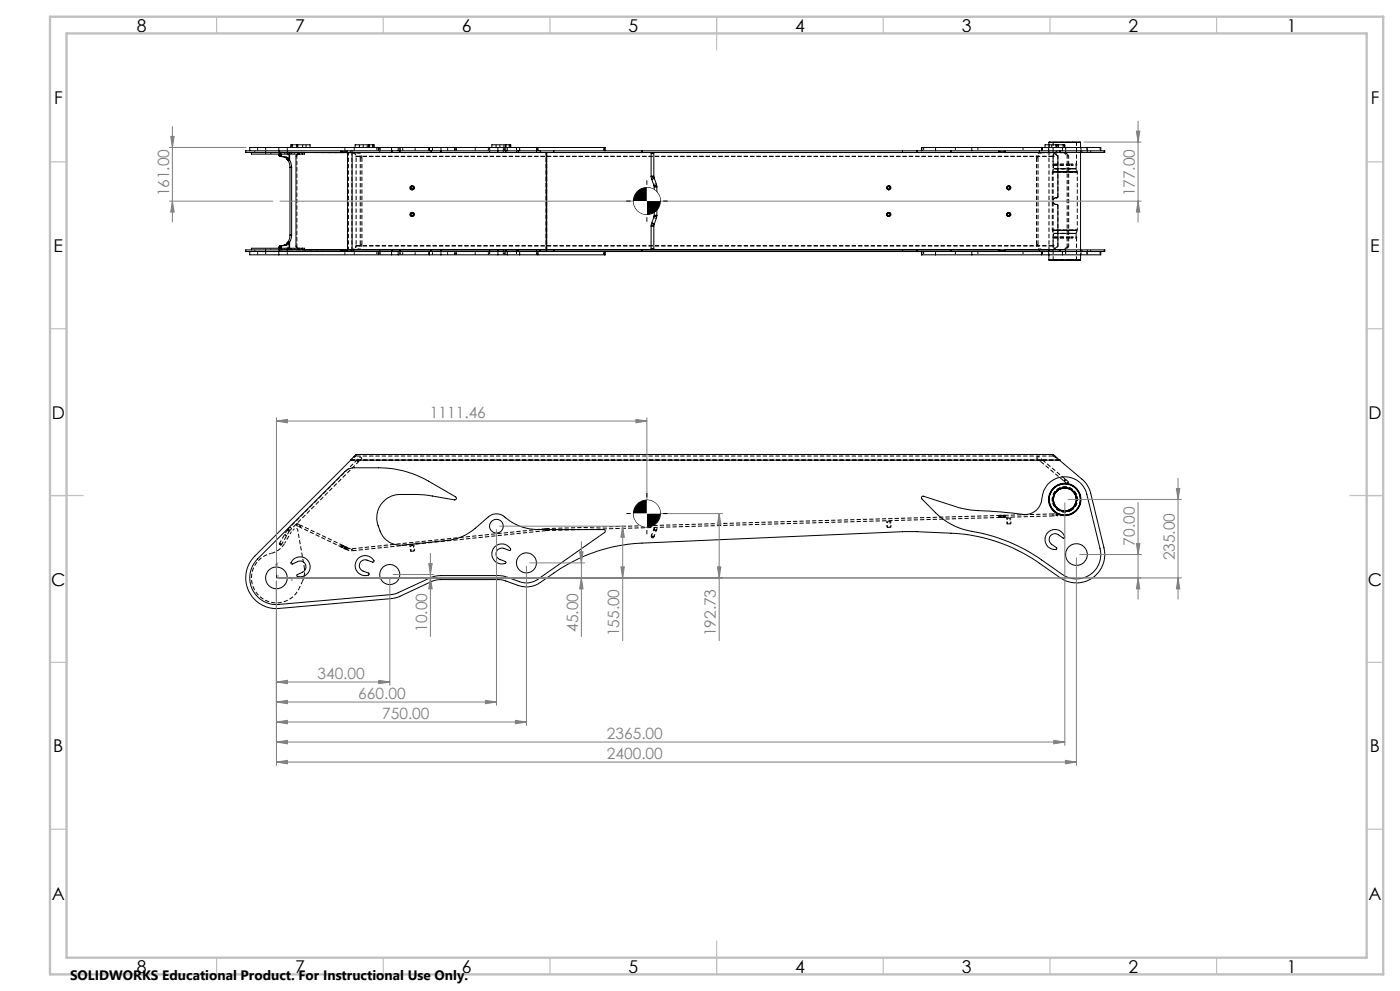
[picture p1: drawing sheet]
<svg xmlns="http://www.w3.org/2000/svg" width="420mm" height="297mm" viewBox="0 0 420 297" stroke-linecap="round" stroke-linejoin="round" font-family="sans-serif">
<defs><g id="words">
<g font-size="5.3">
<text x="41" y="9.5">8</text>
<text x="88.5" y="9.5">7</text>
<text x="138.5" y="9.5">6</text>
<text x="188.5" y="9.5">5</text>
<text x="238.5" y="9.5">4</text>
<text x="288.5" y="9.5">3</text>
<text x="338.5" y="9.5">2</text>
<text x="386" y="9.5">1</text>
<text x="16.2" y="31.2">F</text>
<text x="411.2" y="31.2">F</text>
<text x="16.1" y="75.5">E</text>
<text x="411.1" y="75.5">E</text>
<text x="15.5" y="125.5">D</text>
<text x="410.5" y="125.5">D</text>
<text x="15.4" y="175.5">C</text>
<text x="410.4" y="175.5">C</text>
<text x="16" y="225.5">B</text>
<text x="411" y="225.5">B</text>
<text x="15.5" y="269.7">A</text>
<text x="410.5" y="269.7">A</text>
<text x="41" y="291.5">8</text>
<text x="88.5" y="291.5">7</text>
<text x="138.5" y="291.5">6</text>
<text x="188.5" y="291.5">5</text>
<text x="238.5" y="291.5">4</text>
<text x="288.5" y="291.5">3</text>
<text x="338.5" y="291.5">2</text>
<text x="386" y="291.5">1</text>
</g>
<g font-size="4.7" fill="#808080">
<text x="50.7" y="58.9" transform="rotate(-90 50.7 58.9)">161.00</text>
<text x="340.4" y="58.9" transform="rotate(-90 340.4 58.9)">177.00</text>
<text x="129" y="125.2">1111.46</text>
<text x="340.4" y="163.5" transform="rotate(-90 340.4 163.5)">70.00</text>
<text x="352.4" y="168" transform="rotate(-90 352.4 168)">235.00</text>
<text x="128.1" y="189.4" transform="rotate(-90 128.1 189.4)">10.00</text>
<text x="173.4" y="189.4" transform="rotate(-90 173.4 189.4)">45.00</text>
<text x="185.8" y="190.7" transform="rotate(-90 185.8 190.7)">155.00</text>
<text x="214.8" y="190.7" transform="rotate(-90 214.8 190.7)">192.73</text>
<text x="95.2" y="203.4">340.00</text>
<text x="107.5" y="209.4">660.00</text>
<text x="114.6" y="215.4">750.00</text>
<text x="182.1" y="221.4">2365.00</text>
<text x="182.1" y="227.4">2400.00</text>
</g>
<text font-size="4.1" x="21" y="293.7">SOLIDWORKS Educational Product. For Instructional Use Only.</text>
<g font-size="1.1" fill="#00f">
<text x="82.9" y="172.9">o</text>
<text x="82.9" y="169.2">Y</text>
<text x="87.2" y="174.1">X</text>
</g>
</g></defs>
<g fill="none" stroke="#000" stroke-width=".3" stroke-dasharray="1.3 .6" stroke-dashoffset="-.1" stroke-linecap="butt">
<path d="M86.4 45.7l20.6 .1M86.9 45.7l20.6 .1M106.8 46.9h209.2M321.2 49.2h-5.3M321.2 42.7h-5.3M106.8 73.7h209.2M107 74.8l-20.6 .1M107.5 74.8l-20.6 .1M321.2 71.4h-5.3M321.2 77.8h-5.3M106.8 136.7h209.2M85.4 162.8a6.5 6.5 0 0 1-4.1 3.1"/>
<path d="M105.6 164.5l58.2-6.1M105.6 165.1l58.3-6.1"/>
</g>
<g fill="none" stroke="#000" stroke-width=".3" stroke-dasharray="1.3 .6" stroke-dashoffset=".7" stroke-linecap="butt">
<path d="M90 45.7h1.4M106.2 45.6l.6 1.3M123.7 55.9a.4 .4 0 0 0-.5 .4 .4 .4 0 0 0 .5 .4M266.7 55.9h-.1a.4 .4 0 0 0-.4 .4 .4 .4 0 0 0 .5 .4M302.6 55.9a.4 .4 0 0 0-.4 .4 .4 .4 0 0 0 .4 .4M316 46.9l.2-.8 .4-.5M91.4 74.8h-1.4M106.8 73.7l-.6 1.2M123.7 63.9a.4 .4 0 0 0-.5 .4 .4 .4 0 0 0 .5 .4M266.7 63.9h-.1a.4 .4 0 0 0-.4 .4 .4 .4 0 0 0 .5 .4M302.6 63.9a.4 .4 0 0 0-.4 .4 .4 .4 0 0 0 .4 .4M316.6 74.9l-.4-.5-.2-.7"/>
<path d="M107 137.9l1.1-1M108.6 137.4l-1.1 1M316.6 137.1l1.2 .8M87.3 159.5l-1.9 3.3M89.3 158.8a.6 .6 0 0 0-1-.3M299.9 154.4h1.4M301.3 155.1h-1.4M315.9 154h1.3M81.3 165.9a7.5 7.5 0 0 0-4.2 12 7.5 7.5 0 0 0 12.6-1.6M91.3 169.9l-2-11.1M102.7 163.4l1.2 .6M103.7 164.6l-1.3-.6"/>
<path d="M104.2 164.8l1.4 .3"/>
</g>
<path d="M317.3 46.7v12.3M317.3 61.6v12.2M90.7 174.4a7.5 7.5 0 0 0 .6-4.5" fill="none" stroke="#000" stroke-width=".3" stroke-dasharray="1.3 .6" stroke-dashoffset=".2" stroke-linecap="butt"/>
<g fill="none" stroke="#000" stroke-width=".3" stroke-dasharray="1.3 .6" stroke-dashoffset=".5" stroke-linecap="butt">
<path d="M77.3 45.2v-1M79.7 44.2v1M83.9 45.7h2.2M84.5 45.7h2.2M86.2 45.2v-1M103.5 45.2v-1M106.3 45.2v-1M113 44.2v1M113.5 45.2v-1M113.6 45.2v-1M113.9 44.2v1M114 45.2v-1"/>
<path d="M119.9 45.2v-1M120 45.2v-1M120.8 45.2v-1M124.5 45.2v-1M128.6 45.2v-1M129.7 45.2v-1M134.3 45.2v-1M136.4 45.2v-1M136.7 45.2v-1M136.9 45.2v-1M142.6 45.2v-1M146.5 45.2v-1"/>
<path d="M146.9 44.2v1M151 45.2v-1M151.3 45.2v-1M151.7 45.2v-1M154.9 44.2v1M160.9 45.2v-1M161.4 45.2v-1M181.1 45.2v-1M196.2 53.2l-.4-.1-.3 .4M197 55.3l-.5-.1-.3 .3M277.1 44.2v1M286.6 44.2v1"/>
<path d="M293.4 44.2v1M306.9 44.2v1M311 47.3a1.36 1.36 0 0 1 1.1-1.5M311.4 47.3a1.36 1.36 0 0 1 1.2-1.5M312.5 44.2v1M312.7 44.2v1M314.6 44.2v1M315.7 51.5v17.5M316 50.6l-.3 .9M316 49.6v.9M319.3 45.8l.7 .7M319.7 44.2v1"/>
<path d="M319.7 45.8l.8 .7M321.1 50.5h-5.1h6.8h-1.7M321.1 50.6h-5.1h6.9h-1.8M322.8 50.5v-.9M323.2 51.5l-.3-.9M324.3 45.2v-1M326.1 44.2v1M326.2 45.2v-1M330 44.2v1M77.3 76.4v-1M79.7 75.4v1M86.1 74.9h-2.2"/>
<path d="M86.2 76.4v-1M86.7 74.9h-2.2M103.5 76.4v-1M106.3 76.4v-1M113 75.4v1M113.5 76.4v-1M113.6 76.4v-1M113.9 75.4v1M114 76.4v-1M119.9 76.4v-1M120 76.4v-1M120.8 76.4v-1"/>
<path d="M124.5 76.4v-1M128.6 76.4v-1M129.7 76.4v-1M134.3 76.4v-1M136.4 76.4v-1M136.7 76.4v-1M136.9 76.4v-1M142.6 76.4v-1M146.5 76.4v-1M146.9 75.4v1M151 76.4v-1M151.3 76.4v-1"/>
<path d="M151.7 76.4v-1M154.9 75.4v1M160.9 76.4v-1M161.4 76.4v-1M181.1 76.4v-1M196.2 67.3l-.4 .1-.3-.4M197 65.3l-.5 .1-.3-.4M277.1 75.4v1M286.6 75.4v1M293.4 75.4v1M306.9 75.4v1M312.1 74.8a1.36 1.36 0 0 1-1.1-1.5"/>
<path d="M312.5 75.4v1M312.6 74.8a1.36 1.36 0 0 1-1.2-1.5M312.7 75.4v1M314.6 75.4v1M315.7 69l.3 .9M316 70v1M319.7 75.4v1M320 74.1l-.7 .6M320.5 74.1l-.8 .6M321.1 70h-5.1h6.8h-1.7M321.1 69.9h-5.1h6.9h-1.8M322.8 71v-1"/>
<path d="M322.9 69.9l.3-.9M323.2 69v-17.5M324.3 76.4v-1M326.1 75.4v1M326.2 76.4v-1M330 75.4v1M88.9 157.5l.9 .4M89.2 156.9l.9 .5M90 158l12.3 5.9M90.2 157.4l12.3 5.9M196.5 158.9a.29 .29 0 0 0 .3-.3 .29 .29 0 0 0-.4-.2 .29 .29 0 0 0 0 .5h.1M319.3 144.3l.7 .6"/>
<path d="M319.7 143.7l.8 .7M89.7 176.3l1-1.9M104.5 164.3l1.1 .2M195.7 160.8a.29 .29 0 0 0 .4-.3 .29 .29 0 0 0-.4-.2 .29 .29 0 0 0-.1 .5h.1"/>
</g>
<g fill="none" stroke="#000" stroke-width=".3" stroke-dasharray="1.3 .6" stroke-linecap="butt">
<path d="M76.4 45.7v-.5M79.7 45.7v.5M79.7 45.2v.5M81.3 45.7v.5M83.7 46l.2-.3M83.7 46.2v-.2M83.9 45.7h.6M84.3 46h-.6M84.3 46.2v-.2M84.5 45.7l-.2 .3M85.4 45.7v.5M86.1 45.7h.3"/>
<path d="M86.2 46.2v-.5M86.2 45.7v-.5M86.7 45.7h.2M86.7 46.2v-.5M86.9 46.2v-.5M87.3 45.7v.5M87.5 45.7v.5M88.3 45.7v.5M89.1 46.7l.1-.2M89.1 46.7h-.3M89.2 46.5h-.3M89.3 45.7v.5"/>
<path d="M89.8 45.7h.2M90.1 45.7h-.3M90.1 45.7h.1M91.3 45.7v.5M102.2 45.2v.5M102.3 45.7v-.5M102.3 45.7h.2M102.4 45.7v-.1M102.4 45.6l.2-.1M102.4 45.6h.3M102.4 45.7v-.5M102.5 45.7l.2-.1"/>
<path d="M102.6 45.5h.1M102.6 45.5h.2M102.7 45.6l.1-.1M102.7 45.7v-.5M102.7 45.5h.6M102.8 45.5h.2M103.3 45.5h.1M103.3 45.5h.3M103.4 45.5l.2 .1M103.4 45.5h.3M103.6 45.5h.1M103.6 45.6v.1"/>
<path d="M103.6 45.6h.3M103.7 45.7v-.5M103.7 45.5l.2 .1M103.9 45.6v.1M103.9 45.7v-.5M104.1 45.7v-.5M105.2 45.7v-.5M106.2 46v-.4M106.8 46.9v.2M107.5 45.8h-.5M108.1 47.3h.5M108.1 47.3v26"/>
<path d="M108.6 47.3v26M113.9 45.2v.5M119.9 45.7v-.5M123.6 56.7h.2M123.8 55.9h-.2M146.9 45.2v.5M151 45.7v-.5M154.9 45.2v.5M160.9 45.7v-.5M266.6 56.7h.1M266.7 55.9h-.1M299.6 45.2v.5"/>
<path d="M299.6 45.7v-.5M299.9 45.7v-.5M299.9 45.7v-.1M299.9 45.6l.2-.1M299.9 45.6l.3-.1M300.1 45.5h.2M300.2 45.5h.1M300.2 45.5h-.1M300.9 45.5h.2M301.1 45.5l.2 .1M301.3 45.6l.1 .1M301.3 45.7v-.5"/>
<path d="M301.3 45.6v.1M301.5 45.7h-.1M301.6 45.7v-.5M302.6 56.7h.1M302.7 55.9h-.1M311.4 47.3h-.4M312.1 45.8h7.1M314.6 45.2v.5M315.8 49.4v.2M315.9 42.6v.1M315.9 47.2l.1-.3M315.9 49.2l-.1 .2"/>
<path d="M316 50.5v.1M316.6 46v-.4M316.8 59.3h.1M316.8 59.3a1 1 0 0 0-1 1 1 1 0 0 0 1 1M317.3 59h.1M317.3 59l-.3 .3M317.3 46.7h.1M317.8 45.2v.5M319.2 45.8h.1M319.6 45.8h-.4M319.6 45.8h.1M319.7 45.2v.5"/>
<path d="M319.7 45.8h-.4M320 46.5l.1 .2M320.5 46.5h-.5M320.5 46.5l.1 .2M320.6 46.7h-.5M322.9 50.6l-.1-.1M322.9 42.7l.1-.1M323 49.6v-.2M323 49.4l-.1-.2M324.3 45.7v-.5M324.6 45.7v-.5M326.2 45.7v-.5"/>
<path d="M327.2 45.7v-.5M331.2 45.7v-.5M76.4 74.9v.5M79.7 74.4v.5M79.7 74.9v.5M81.3 74.4v.5M83.7 74.6h.6M83.7 74.6v-.2M83.9 74.9l-.2-.3M84.3 74.6v-.2M84.3 74.6l.2 .3M84.5 74.9h-.6"/>
<path d="M85.4 74.4v.5M86.2 74.9v-.5M86.2 75.4v-.5M86.4 74.9h-.3M86.7 74.9v-.5M86.9 74.9h-.2M86.9 74.9v-.5M87.3 74.4v.5M87.5 74.4v.5M88.3 74.4v.5M89.1 73.8h-.3M89.2 74h-.3"/>
<path d="M89.2 74l-.1-.2M89.3 74.4v.5M90 74.8h-.2M90.1 74.8h-.3M90.2 74.8h-.1M91.3 74.4v.5M102.2 74.9v.5M102.3 74.9v.5M102.3 74.8h.2M102.4 74.9h.3M102.4 74.9v.5M102.6 75l-.2-.1"/>
<path d="M102.6 75h.2M102.7 74.9l-.2-.1M102.7 74.9v.5M102.7 75h-.1M102.8 75l-.1-.1M103 75h-.2M103.3 75h-.6M103.3 75h.3M103.4 75h-.1M103.4 75h.3M103.6 74.9l-.2 .1M103.6 74.9h.3"/>
<path d="M103.7 74.9v.5M103.7 75h-.1M103.9 74.9l-.2 .1M103.9 74.9v.5M104.1 74.9v.5M104.1 75.4v-.5M105.2 74.9v.5M106.2 74.6v.3M106.8 73.4v.3M107 74.8h.5M108.6 73.3h-.5M113.9 74.9v.5"/>
<path d="M119.9 75.4v-.5M123.6 64.7h.2M123.8 63.9h-.2M146.9 74.9v.5M151 75.4v-.5M154.9 74.9v.5M160.9 75.4v-.5M266.6 64.7h.1M266.7 63.9h-.1M299.6 74.9v.5M299.9 74.9v.5M300.1 75l-.2-.1"/>
<path d="M300.2 75l-.3-.1M300.2 75h-.1M300.3 75h-.2M300.3 75h-.1M301.1 75h-.2M301.3 74.9l-.2 .1M301.3 74.9v.5M301.4 74.8l-.1 .1M301.5 74.8h-.1M301.6 74.9v.5M301.6 75.4v-.5M302.6 64.7h.1"/>
<path d="M302.7 63.9h-.1M311 73.3v-26M311.4 73.3h-.4M311.4 73.3v-26M314.6 74.9v.5M315.8 71v.2M315.8 71.2l.1 .2M315.9 73.3v-26.1M315.9 77.8v.2M316 73.7l-.1-.4M316 69.9v.1M316.6 74.6v.3"/>
<path d="M316.8 61.3h.1M317 61.3l.3 .3M317.3 61.6h.1M317.3 73.8h.1M317.8 75.4v-.5M319.2 74.8h-7.1M319.3 74.7l-.1 .1M319.6 74.8h-.4M319.7 74.9v.5M319.7 74.7h-.4M319.7 74.7l-.1 .1M320.1 73.8l-.1 .3"/>
<path d="M320.5 74.1h-.5M320.6 73.8h-.5M320.6 73.8l-.1 .3M322.8 70l.1-.1M322.9 71.4l.1-.2M323 78l-.1-.2M323 71.2v-.2M324.3 75.4v-.5M324.6 74.9v.5M326.2 75.4v-.5M327.2 74.9v.5M331.2 74.9v.5"/>
<path d="M106.2 137.1v-.3M106.8 136.7v-.5M315.9 136.7v-.5M316 136.2v.5M316.6 137.1v-.3M86.1 158.9l.3-.4M86.7 159.2l.2-.2M87.5 159.3l-.2 .2M88.8 157.4l.1 .1M89.1 156.9l-.3 .5M89.1 156.9h.1M89.2 156.9l-.3 .6"/>
<path d="M89.8 157.9l.2 .1M90.1 157.4l-.3 .5M90.1 157.4h.1M90.2 157.4l-.2 .6M163.8 158.4l.1 .6M163.8 158.4h.2M163.9 159h.1M163.9 159l-.1-.6M164 158.4v.6M164 159v-.6M196.3 158.3l-.1 .2M197 158.8v-.2"/>
<path d="M266.6 156.3l-.4 .1M266.7 158l-.6 .1M267 156.3h-.4M267.3 158h-.6M299.6 154.8l.3-.4M299.8 154.5h.1M299.8 155.1v-.6M299.8 155.1h.1M299.9 155.1l-.3-.3M299.9 154.5h.2M299.9 155.1v-.6M299.9 155.1h.3"/>
<path d="M300.1 154.5h.2M300.2 155.1l-.1-.6M300.2 155.1h.1M300.3 155.1v-.6M300.9 154.5l.2-.1M300.9 155.1v-.6M300.9 155.1l.2-.1M301.1 154.4h.2M301.1 155v-.6M301.1 155h.2M301.3 154.4h.1M301.3 154.4l.3 .3"/>
<path d="M301.3 155v-.6M301.3 155h.2M301.5 155l-.1-.6M301.6 154.7v.1M301.6 154.8l-.3 .3M302.6 155.3h-.4M302.7 157h-.6M303 155.3h-.4M303.3 157h-.6M315.9 154v.6M316.8 154l.1 .6M317 154l.1 .6"/>
<path d="M317.4 154.1v.5M319.2 144.2l.1 .1M319.6 143.6l.1 .1M320.5 144.4h.1M320.6 144.4l-.4 .5M83.7 163.1l.2-.3M84.5 163.2l-.2 .2M102.3 163.6v-.1M102.3 163.9l.2-.6M102.3 163.9h.1M102.3 163.5l.4-.1M102.4 163.9l.3-.5"/>
<path d="M102.4 163.9l.2 .1M102.4 164l-.1-.4M102.5 163.3l.2 .1M102.6 164l.2-.5M102.6 164l.1 .1M102.7 163.4l.1 .1M102.7 164.1l.3-.6M102.8 163.5h.2M103.3 164.4l.3-.6M103.3 164.4h.1M103.4 164.4l.3-.5M103.4 164.4l.2 .1"/>
<path d="M103.6 163.8l.1 .1M103.6 164.5l.3-.5M103.6 164.5l.2 .1M103.7 163.9l.2 .1M103.8 164.6l.2-.6M103.8 164.6l.4 .2M103.9 164h.1M103.9 164l.2 .4M104 164l.5 .3M104.1 164.4l-.4 .2M104.2 164.8l.3-.5M104.5 164.3l-.3 .5"/>
<path d="M105.6 164.5v.6M105.6 165.1v-.6M123.6 163.5h-.4M123.8 165.2h-.6M124 163.5h-.4M124.4 165.1l-.6 .1M195.5 160.4l-.1 .2M196.1 160.9l.1-.2"/>
</g>
<g fill="none" stroke="#000" stroke-width=".3" stroke-dasharray="1.3 .6" stroke-dashoffset=".6" stroke-linecap="butt">
<path d="M86.1 47.7v-2M89.2 46.5l.9-.8M105.2 45.2l1 .4M106.2 46l.6 .9M107 45.8a1.34 1.34 0 0 1 1.1 1.5M108.6 47.3v-.3a1.28 1.28 0 0 0-1.1-1.2M314.7 42.7h9.5M316 46.9l.6-.9M316.6 46l1.2-.3M316.6 45.6l1.2-.4M86.1 74.9v-2.1M90.1 74.8l-.9-.8"/>
<path d="M106.2 74.9l-1 .5M106.8 73.7l-.6 .9M107.5 74.8a1.34 1.34 0 0 0 1.1-1.5M108.1 73.3v.2a1.28 1.28 0 0 1-1.1 1.3M314.7 77.9h9.5M316.6 74.6l-.6-.9M317.8 74.9l-1.2-.3M317.8 75.4l-1.2-.5M105.2 137.9l1-.8M88.3 158.5l-.8 .8M196.2 158.5l-.7 1.9M266 156.1l.1 2"/>
<path d="M267.3 158l-.1-2M302 155l.1 2M303.3 157l-.1-2M123 163.3l.2 1.9M124.4 165.1l-.2-2M196.2 160.7l.8-1.9"/>
</g>
<path d="M106.8 46.9h.1M316 46.9h.1M106.8 73.7h.1M316 73.7h.1M105.2 137.9h.1M317.8 137.9h.1" fill="none" stroke="#000" stroke-width=".3" stroke-dasharray="1.3 .6"/>
<path d="M105.2 137.9h212.6M301.4 154.4l14.4-.4M301.5 155l14.4-.4" fill="none" stroke="#000" stroke-width=".3" stroke-dasharray="1.3 .6" stroke-dashoffset=".1" stroke-linecap="butt"/>
<g fill="none" stroke="#000" stroke-width=".3" stroke-dasharray="1.3 .6" stroke-dashoffset=".4" stroke-linecap="butt">
<path d="M86.4 48v-2.3M87.3 43.4v.8M89.2 43.4v.8M89.3 43.4v.8M90.8 43.4v.8M91.8 44.2v-.8M105.5 45.7l.7 .3M107.8 43.4v.8M109 43.4v.8M110.2 43.4v.8M110.6 43.4v.8M112.2 43.4v.8"/>
<path d="M148.8 43.4v.8M150 43.4v.8M151.2 43.4v.8M151.6 43.4v.8M153.2 43.4v.8M196.2 52.8h-.8M197.1 56h-.8M314.7 43.4v2.3M314.8 43.4v.8M315.5 43.4v.8M317 43.4v.8M319.4 43.4v.8"/>
<path d="M320.1 46.7v27.1M320.6 46.7v27.1M86.4 74.9v-2.4M89.1 73.8v-27.1M106.2 74.6l-.7 .2M196.2 67.7h-.8M197.1 64.6h-.8M106.2 137.1l.6-.4M316 136.7l.6 .4M86.4 158.5l20.6-20.6M86.9 159l20.6-20.6M321.1 152.6a3.4 3.4 0 0 1-5.1-2.8 3.4 3.4 0 0 1 4.9-3.2 3.4 3.4 0 0 1 .5 5.8l-.3 .2"/>
</g>
<g fill="none" stroke="#000" stroke-width=".3" stroke-dasharray="1.3 .6" stroke-dashoffset=".3" stroke-linecap="butt">
<path d="M89.3 46.2l.5-.4M104.5 45.7v29.1M105.6 45.7v29.1M163.8 45.7v29.1M164 45.7v29.1M300.3 45.5h.6M314.7 45.7v29.1M315.9 42.7v6.5M322.9 49.2v-6.5M89.8 74.8l-.5-.4M300.9 75h-.6M315.9 71.4v6.4"/>
<path d="M322.9 77.8v-6.4M107 137.9l.5 .5M107.5 138.4l-.5-.5M108.1 136.9l.5 .5M311.4 136.7l-.4 .6M312.6 137.7l-.5 .5M86.1 158.9l.6 .3M86.4 158.5l.5 .5M86.7 159.2l-.6-.3M86.9 159l-.5-.5M87 157.9l.5 .5M164 158.4l135.8-3.9"/>
<path d="M164 159l135.8-3.9M196.5 158.8a.4 .4 0 0 0 .6-.4 .4 .4 0 0 0-.6-.3 .4 .4 0 0 0-.1 .7h.1M300.3 154.5h.6M300.3 155.1h.6M319.6 143.6l-.4 .6M319.7 143.7l-.4 .6M320.5 144.4l-.5 .5M320.5 144.4l-.4 .5M321.3 152.9a3.7 3.7 0 0 1-5.6-3.1 3.7 3.7 0 0 1 5.4-3.5 3.7 3.7 0 0 1 .5 6.4l-.3 .2M321.3 152.9a3.8 3.8 0 0 1-5.6-3.1 3.8 3.8 0 0 1 5.4-3.5 3.8 3.8 0 0 1 .5 6.4l-.3 .2M321.8 153.7a4.6 4.6 0 0 1-7-3.9 4.6 4.6 0 0 1 6.7-4.3 4.6 4.6 0 0 1 .6 8l-.3 .2M83.9 162.9l.6 .3"/>
<path d="M83.9 162.8l.6 .4M83.9 162.8l2.2-3.9M84.3 163.4l-.6-.3M84.5 163.2l-.6-.3M84.5 163.2l2.2-4M84.5 163.2l-.6-.4M85.4 160.2l.6 .4M102.7 164.1l.6 .3M103 163.5l.6 .3M195.6 161.2a.4 .4 0 0 0 .6-.4 .4 .4 0 0 0-.6-.4 .4 .4 0 0 0-.1 .7l.1 .1"/>
</g>
<g fill="none" stroke="#000" stroke-width=".3" stroke-dasharray="1.3 .6" stroke-dashoffset=".8" stroke-linecap="butt">
<path d="M321.3 51.5h-5.6h7.5h-1.9M324.2 45.7v-1.5M314.7 74.9v1.5M321.3 69h-5.6h7.5h-1.9M324.2 76.4v-1.5M311 137.3l1.1 .9M311.4 136.7l1.2 1M266.2 156.4l.1 1.7M267.1 158l-.1-1.7M302.2 155.3l.1 1.7M303.1 157l-.1-1.7M315.9 154.6h1.5"/>
<path d="M321.2 152.8a3.6 3.6 0 0 1-5.4-3 3.6 3.6 0 0 1 5.2-3.4 3.6 3.6 0 0 1 .5 6.2l-.3 .2M123.2 163.5l.2 1.7M124.2 165.1l-.2-1.6"/>
</g>
<path d="M106.8 47.1v26.3M321.2 49.4h-5.4M321.2 49.6h-5.4M321.3 51.5h-5.6h7.5h-1.9M321.2 71.2h-5.4M321.2 71h-5.4M321.3 69h-5.6h7.5h-1.9M312.1 138.2l7.1 6M312.6 137.7l7 5.9" fill="none" stroke="#000" stroke-width=".3" stroke-dasharray="1.3 .6" stroke-dashoffset="-.2" stroke-linecap="butt"/>
<g fill="none" stroke="#000" stroke-width=".3">
<path d="M75.4 45.7v.5h14.3M83.6 44.2h-8.7v1M83.6 44.2h33.9M83.6 44.2v1M83.7 46.5l.1 .3M83.7 46.2v.3M83.7 46.5h.6M83.7 45.2h-10v.5h10M83.7 45.2v.5M83.7 45.7h33.9M83.7 45.2h33.9M83.8 46.8h.7"/>
<path d="M83.8 46.8l1.6 .3M84.3 46.5l.2 .3M84.3 46.2v.3M84.5 46.8l1.5 .3M85.4 47.1l.7 .7M85.4 47.1h.6M86 47.1l.7 .7M86.1 47.8l.3 .2M86.1 47.8h.6M86.4 48l.6 2.1M86.4 48h.5M86.7 47.8l.2 .2"/>
<path d="M86.7 46.2v1.6M86.9 48l.6 2.1M86.9 46.2v1.8M87 50.1h.5M87 50.1v20.3M87.5 50.1v20.3M87.7 43.4h-.4v.8M87.7 43.4h1.3M87.7 43.4v.8M89 43.4h.3M89 43.4v.8M89.3 43.4h3.7v.8"/>
<path d="M89.3 43.4v.8M89.3 46.2l-.5 .5v27.2l.5 .5M89.7 45.7v.5M89.7 46.2h1M90.7 45.7v.5M91.4 45.7v.5h-.7M102.3 45.7h-10.9M103.6 45.7h.6M103.9 45.7h.1M104.2 45.7h1.4M104.2 45.7v29.2M105.2 45.7h.3"/>
<path d="M105.6 45.7h58.3M105.6 45.7v29.2M110.6 43.4h-4.1v.8M110.6 43.4h.2M110.6 43.4v.8M110.8 43.4v.8M110.8 43.4h1M111.8 43.4h.4v.8M111.8 43.4v.8M117.5 44.2h2M117.5 44.2v1M117.6 45.7h2.4"/>
<path d="M117.6 45.2h2.4M117.6 45.2v.5M119.5 44.2h9.3M119.5 44.2v1M120 45.7h9.3M120 45.2h9.3M120 45.2v.5M123.6 55.9h.1a.4 .4 0 0 1 .3 .4 .4 .4 0 0 1-.4 .4M123.8 55.7a.63 .63 0 0 0-.9 .6 .63 .63 0 0 0 .9 .6M128.8 44.2h3.5M128.8 44.2v1M129.3 45.7h3"/>
<path d="M129.3 45.2h22.5M129.3 45.2v.5M132.3 44.2h17.1M132.3 44.2v1.5M132.3 45.7h17.1M149.4 44.2h2.8M149.4 45.7h2.4M149.4 44.2v1.5M151.6 43.4h-4v.8M151.6 43.4h.2M151.6 43.4v.8M151.8 45.2v.5"/>
<path d="M151.8 45.7h3.7M151.8 45.2h3.7M151.8 43.4v.8M151.8 43.4h1M152.2 44.2h3.7M152.2 44.2v1M152.8 43.4h.4v.8M152.8 43.4v.8M155.5 45.7h6.6M155.5 45.2h6.6M155.5 45.2v.5M155.9 44.2h5.5"/>
<path d="M155.9 44.2v1M161.4 44.2h20M161.4 44.2v1M162.1 45.7h4M162.1 45.2h4M162.1 45.2v.5M163.9 45.7h.1M163.9 45.7v29.2M164 45.7h135.8M164 45.7v29.2M166.1 45.7h26.5M166.1 45.2h26.5"/>
<path d="M166.1 45.2v.5M181.4 44.2h.2v1M181.4 44.2v1M192.6 45.7h78.2M192.6 45.2h78.2M192.6 45.2v.5M195.3 52.8l.1 .7M195.3 52.8v-6.8h.8v6.8M195.3 52.8h.8M195.4 53.5l.8 2.1M196.1 52.8l.1 .5M196.2 55.6l.1 .4"/>
<path d="M196.2 53.3l-.2 .3-.6-.1M196.2 53.3l.8 2M196.3 56h.8M196.3 56v8.6M197 55.3l.1 .7M197 55.3l-.3 .4-.5-.1M197.1 56v8.6M266.6 55.9a.41 .41 0 0 1 .4 .4 .41 .41 0 0 1-.4 .4M266.7 55.7a.6 .6 0 0 0-.7 .6 .6 .6 0 0 0 .7 .6M270.8 45.7h4.3M270.8 45.2h4.3M270.8 45.2v.5"/>
<path d="M275.1 45.7h10.2M275.1 45.2h10.2M275.1 45.2v.5M276.6 44.2l-.2 1M276.6 44.2v1M276.6 44.2h4.1M280.7 44.2h10.8M280.7 44.2v1M285.3 45.7h26.5M285.3 45.2h26.5M285.3 45.2v.5M291.5 44.2h21"/>
<path d="M291.5 44.2v1M299.8 45.7h.1M301.3 45.7h14.5l1.6 1-.1 12.5a1.25 1.25 0 0 0-1.3 1.7l1.4 .6v12.4l-1.6 1h-14.5M302.6 55.7a.6 .6 0 0 0-.6 .6 .6 .6 0 0 0 .6 .6M302.6 55.7h.1M302.6 56.9h.1M302.6 55.9h.1a.4 .4 0 0 1 .3 .4 .4 .4 0 0 1-.4 .4M311.8 45.7h6.3M311.8 45.2h6.3M311.8 45.2v.5M312.5 44.2v1M312.5 44.2h6.2"/>
<path d="M314.7 42.7h9.5M314.7 42.7v.7M314.7 45.7h.1M316.8 43.4h-3.3v.8M316.8 43.4h.3M316.8 43.4v.8M317.1 43.4h.4M317.1 43.4v.8M317.5 43.4h1.4M317.5 43.4v.8M318.1 45.2h13.3v.5h-13.3M318.1 45.2v.5"/>
<path d="M318.7 44.2h11.5v1M318.7 44.2v1M318.9 43.4h.5v.8M318.9 43.4v.8M324.2 42.7v1.5M324.2 45.7v29.2M74.9 75.4v1h8.7M83.6 76.4h33.9M83.6 75.4v1M83.7 74h.6M83.7 74v.4M83.7 74.9h-10v.5h10"/>
<path d="M83.7 74.9v.5M83.7 74.9h33.9M83.7 75.4h33.9M83.8 73.8l-.1 .2M83.8 73.8h.7M84.3 74v.4M84.5 73.8l-.2 .2M85.4 73.4h.6M85.4 73.4l-1.6 .4M86 73.4l-1.5 .4M86.1 72.8l-.7 .6M86.1 72.8h.6"/>
<path d="M86.4 72.5l-.3 .3M86.4 72.5h.5M86.7 72.8l-.7 .6M86.7 72.8v1.6M86.9 72.5l-.2 .3M86.9 72.5v1.9M87 70.4l-.6 2.1M87 70.4h.5M87.5 70.4l-.6 2.1M89.7 74.4h-14.3v.5M89.7 74.4v.5M89.7 74.4h1"/>
<path d="M90.7 74.4h.7v.5M90.7 74.4v.5M91.4 74.9h10.9M104 74.9h-.1M104.2 74.9h-.6M104.2 74.9h1.4M105.5 74.9h-.3M105.6 74.9h58.3M117.5 76.4h2M117.5 75.4v1M117.6 74.9h2.4M117.6 75.4h2.4"/>
<path d="M117.6 74.9v.5M119.5 76.4h9.3M119.5 75.4v1M120 74.9h9.3M120 75.4h9.3M120 74.9v.5M123.6 63.9h.1a.4 .4 0 0 1 .3 .4 .4 .4 0 0 1-.4 .4M123.8 63.7a.63 .63 0 0 0-.9 .6 .63 .63 0 0 0 .9 .6M128.8 76.4h3.5M128.8 75.4v1M129.3 74.9h3M129.3 75.4h22.5"/>
<path d="M129.3 74.9v.5M132.3 76.4h17.1M132.3 74.9v1.5M132.3 74.9h17.1M149.4 76.4h2.8M149.4 74.9h2.4M149.4 74.9v1.5M151.8 74.9v.5M151.8 74.9h3.7M151.8 75.4h3.7M152.2 76.4h3.7M152.2 75.4v1"/>
<path d="M155.5 74.9h6.6M155.5 75.4h6.6M155.5 74.9v.5M155.9 76.4h5.5M155.9 75.4v1M161.4 76.4h20M161.4 75.4v1M162.1 74.9h4M162.1 75.4h4M162.1 74.9v.5M163.9 74.9h.1M164 74.9h135.8"/>
<path d="M166.1 74.9h26.5M166.1 75.4h26.5M166.1 74.9v.5M181.4 75.4v1M181.6 75.4v1h-.2M192.6 74.9h78.2M192.6 75.4h78.2M192.6 74.9v.5M195.3 67.7v6.8h.8v-6.8M195.3 67.7h.8M195.4 67l-.1 .7M195.4 67l.6-.1 .2 .4"/>
<path d="M196.2 65l.5-.1 .3 .4M196.2 65l-.8 2M196.2 67.3l-.1 .4M196.3 64.6l-.1 .4M196.3 64.6h.8M197 65.3l-.8 2M197.1 64.6l-.1 .7M266.6 63.9a.41 .41 0 0 1 .4 .4 .41 .41 0 0 1-.4 .4M266.7 63.7h-.1a.6 .6 0 0 0-.6 .6 .6 .6 0 0 0 .7 .6M270.8 74.9h4.3M270.8 75.4h4.3M270.8 74.9v.5"/>
<path d="M275.1 74.9h10.2M275.1 75.4h10.2M275.1 74.9v.5M276.4 75.4l.2 1M276.6 76.4h4.1M276.6 75.4v1M280.7 76.4h10.8M280.7 75.4v1M285.3 74.9h26.5M285.3 75.4h26.5M285.3 74.9v.5M291.5 76.4h21"/>
<path d="M291.5 75.4v1M299.8 74.9h.1M302.6 63.7a.6 .6 0 0 0-.6 .6 .6 .6 0 0 0 .6 .6M302.6 63.7h.1M302.6 64.9h.1M302.6 63.9h.1a.42 .42 0 0 1 .3 .4 .42 .42 0 0 1-.4 .4M311.8 74.9h6.3M311.8 75.4h6.3M311.8 74.9v.5M312.5 75.4v1M312.5 76.4h6.2M314.7 77.9h9.5"/>
<path d="M314.7 74.9h.1M314.7 76.4v1.5M318.1 74.9h13.3v.5h-13.3M318.1 74.9v.5M318.7 75.4v1M324.2 76.4v1.5M330.2 75.4v1h-11.5M105.2 137.9l-28.8 28.8a9.2 9.2 0 0 0-1.8 10.4 9.2 9.2 0 0 0 9.1 5.2l34.2-3 1.8-.4 9.6-4.6 1.9-.5 19.1-.1 5.2 1.8a7.3 7.3 0 0 0 6.6-.9l4-2.8a49.8 49.8 0 0 1 26.5-9l78.7-3.5 14 .5a49.4 49.4 0 0 1 26.5 9l6.3 4.4a8.5 8.5 0 0 0 9.6 0 8.5 8.5 0 0 0 3.5-9l-4-16.4a8.2 8.2 0 0 0-2.6-4.2l-6.8-5.7M105.2 137.9l1.6-1.7h209.1l1.9 1.7M105.2 137.9h212.6M105.2 137.9h.1M317.8 137.9h.1"/>
<path d="M103.4 141.4a4.2 4.2 0 0 1 2.9-1.2h7.3a29.8 29.8 0 0 1 15 4l8.1 4.7a.49 .49 0 0 1 .2 .6 .49 .49 0 0 1-.6 .3l-9.2-1.5-7.1-.1a7 7 0 0 0-6.5 9.4l.5 1.5a6.5 6.5 0 0 0 6.8 4.3l13.5-1.4a15.2 15.2 0 0 0 8.3-3.6l3.9-3.5a4.1 4.1 0 0 1 5.8 .7 14.9 14.9 0 0 0 9 3.1h19.8a.48 .48 0 0 1 .5 .3 .48 .48 0 0 1-.2 .6l-20 14a5.8 5.8 0 0 1-5.5 .7l-4.7-1.6-1.4-.2h-18.4l-2.1 .6-10.1 4.6-1.2 .4-34.4 3a8 8 0 0 1-7.9-4.5 8 8 0 0 1 1.6-9.1zM276.6 148.8l.4-.1 9.6 3.1a31 31 0 0 0 10.2 1.4l10.1 1a5 5 0 0 0 5.6-4.1l.2-1.6a6.8 6.8 0 0 1 6.5-5.6 6.8 6.8 0 0 1 6.8 5.2l4 16.4a7.3 7.3 0 0 1-2.9 7.7 7.3 7.3 0 0 1-8.4 0l-6.2-4.4a53.3 53.3 0 0 0-22.7-8.9 20 20 0 0 1-9.1-5.2l-4.1-4.2zM314.3 159.7a2.85 2.85 0 0 1 3-.9 2.85 2.85 0 0 1 2 2.5h-.3l-1.5-1a1.75 1.75 0 0 0-2.4 .4 1.75 1.75 0 0 0 .4 2.4l1.6 1.3a.75 .75 0 0 1-1.3 .2 2.98 2.98 0 0 1-1.5-4.9zM317.2 154l.1 .1M320 144.9h.1M320 144.9h.2M87.8 167.8a2.97 2.97 0 0 1 5.1 1.3 2.97 2.97 0 0 1-3.9 3.5l.1-.3 1.7-.8a1.75 1.75 0 0 0 .8-2.3 1.75 1.75 0 0 0-2.3-.9l-1.8 .7-.2-.3zM107.4 167.4a2.89 2.89 0 0 1 4.8 .9l-.4 .2-1.7-.6a1.75 1.75 0 0 0-2.2 1 1.75 1.75 0 0 0 1 2.3l1.8 .6 .1 .2a2.76 2.76 0 0 1-4.2-2.2 3.1 3.1 0 0 1 .8-2.4zM148.4 163.9a2.87 2.87 0 0 1 4.8 .9l-.3 .2-1.7-.6a1.76 1.76 0 0 0-2.3 1 1.76 1.76 0 0 0 1.1 2.3l1.7 .6 .1 .3a2.61 2.61 0 0 1-3.8-1.1 2.96 2.96 0 0 1 .4-3.6z"/>
<circle cx="123.7" cy="56.3" r=".6"/>
<circle cx="123.7" cy="56.3" r=".39"/>
<circle cx="266.7" cy="56.3" r=".59"/>
<circle cx="266.7" cy="56.3" r=".4"/>
<circle cx="302.6" cy="56.3" r=".59"/>
<circle cx="302.6" cy="56.3" r=".4"/>
<circle cx="123.7" cy="64.3" r=".61"/>
<circle cx="123.7" cy="64.3" r=".39"/>
<circle cx="266.7" cy="64.3" r=".4"/>
<circle cx="266.7" cy="64.3" r=".6"/>
<circle cx="302.6" cy="64.3" r=".4"/>
<circle cx="302.6" cy="64.3" r=".6"/>
<circle cx="148.9" cy="157.7" r="2.05"/>
<circle cx="319.4" cy="149.7" r="3.4"/>
<circle cx="319.4" cy="149.7" r="4.9"/>
<circle cx="319.4" cy="149.7" r="4.8"/>
<circle cx="319.4" cy="149.7" r="3.5"/>
<circle cx="319.4" cy="149.7" r="3.6"/>
<circle cx="319.4" cy="149.7" r="4.7"/>
<circle cx="82.9" cy="173.2" r="3.2"/>
<circle cx="116.9" cy="172.2" r="3"/>
<circle cx="157.9" cy="168.7" r="3"/>
<circle cx="322.9" cy="166.2" r="3.3"/>
</g>
<g fill="none" stroke="#000" stroke-width=".3" stroke-dasharray="1.3 .6" stroke-dashoffset=".9" stroke-linecap="butt">
<path d="M123.6 56.9a.6 .6 0 0 0 .6-.6 .6 .6 0 0 0-.6-.6M266.6 56.9a.6 .6 0 0 0 .6-.6 .6 .6 0 0 0-.6-.6M302.6 56.9a.6 .6 0 0 0 .6-.6 .6 .6 0 0 0-.6-.6M315.9 45.7l1.4 1M322.9 49.2h-1.7M322.9 42.7h-1.7M323 49.4h-1.8M323 49.6h-1.8M123.6 64.9a.6 .6 0 0 0 .6-.6 .6 .6 0 0 0-.6-.6M266.6 64.9a.6 .6 0 0 0 .6-.6 .6 .6 0 0 0-.6-.6M302.6 64.9a.6 .6 0 0 0 .6-.6 .6 .6 0 0 0-.6-.6M317.3 73.8l-1.4 1"/>
<path d="M322.9 71.4h-1.7M322.9 77.8h-1.7M323 71.2h-1.8M323 71h-1.8"/>
</g>
<g fill="none" stroke="#808080" stroke-width=".3">
<path d="M51.7 37.8v28.8M340.9 39.3h1l-.5 3.3zM341.4 36.2v30.4M50.7 44.2h23.2M51.2 40.9h1l-.5 3.3zM325.1 42.6h17.3M50.7 60.3h31.2M51.7 60.3l.5 3.3h-1zM83.9 60.3h258.5M341.4 60.3l.5 3.3h-1zM82.9 126.2l3.3-.5v1zM82.9 125.2v47"/>
<path d="M82.9 126.2h111.2M190.8 125.7l3.3 .5-3.3 .5zM194.1 125.2v27.7M148.9 158.7v52.7M149.9 157.7h37.9M186.8 157.7l.5 3.3h-1zM186.8 157.7v34.3M195.1 153.9h21.6M215.8 153.9l.5 3.3h-1.1zM215.8 153.9v38.1M319.4 150.7v72.7M320.4 149.7h34"/>
<path d="M341.4 150.6v29M352.9 146.4h1l-.5 3.3zM353.4 143.3v36.3M82.9 174.2v55.2M83.9 173.2h270.5M116.9 173.2v32.2M117.9 172.2h12.2M128.6 168.9h1l-.5 3.3zM129.1 173.2l.5 3.3h-1zM129.1 165.8v24.9M157.9 169.7v47.7M158.9 168.7h16.5"/>
<path d="M173.9 165.4h1l-.5 3.3zM174.4 173.2l.5 3.3h-1zM174.4 162.3v28.4M186.3 169.9h1l-.5 3.3zM215.2 169.9h1.1l-.5 3.3zM322.9 167.2v62.2M323.9 166.2h18.5M340.9 162.9h1l-.5 3.3zM341.4 173.2l.5 3.3h-1zM353.4 173.2l.5 3.3h-1zM82.9 204.4l3.3-.5v1zM82.9 216.4l3.3-.5v1z"/>
<path d="M82.9 210.4l3.3-.5v1zM82.9 204.4h34M82.9 216.4h75M82.9 210.4h66M113.6 203.9l3.3 .5-3.3 .5zM145.6 209.9l3.3 .5-3.3 .5zM154.6 215.9l3.3 .5-3.3 .5zM82.9 228.4l3.3-.5v1zM82.9 222.4l3.3-.5v1zM82.9 228.4h240M82.9 222.4h236.5M316.1 221.9l3.3 .5-3.3 .5z"/>
<path d="M319.6 227.9l3.3 .5-3.3 .5z"/>
</g>
<path d="M82.9 168.9l.1 .4h-.2zM82.9 168.9v4.3h4.3M86.8 173.1l.4 .1-.4 .1z" fill="none" stroke="#00f" stroke-width=".3"/>
<g fill="none" stroke="#c0c0c0" stroke-width=".35">
<path d="M65 5v5M115 5v5M165 5v5M215 5v10M265 5v5M315 5v5M365 5v5M15 48.5h5M410 48.5h5M15 98.5h5M410 98.5h5M15 148.5h10"/>
<path d="M405 148.5h10M15 198.5h5M410 198.5h5M15 248.5h5M410 248.5h5M65 287v5M115 287v5M165 287v5M215 282v10M265 287v5M315 287v5M365 287v5"/>
</g>
<path d="M15 5h400v287h-400zM20 10h390v277h-390z" fill="none" stroke="#c0c0c0" stroke-width=".7"/>
<g fill="#808080">
<path d="M190.8 125.7l3.3 .5-3.3 .5zM82.9 126.2l3.3-.5v1z"/>
<path d="M82.9 204.4l3.3-.5v1zM113.6 203.9l3.3 .5-3.3 .5zM82.9 216.4l3.3-.5v1zM154.6 215.9l3.3 .5-3.3 .5zM82.9 228.4l3.3-.5v1zM319.6 227.9l3.3 .5-3.3 .5zM82.9 222.4l3.3-.5v1zM316.1 221.9l3.3 .5-3.3 .5zM82.9 210.4l3.3-.5v1zM145.6 209.9l3.3 .5-3.3 .5z"/>
<path d="M129.1 173.2l.5 3.3h-1zM128.6 168.9h1l-.5 3.3zM174.4 173.2l.5 3.3h-1zM173.9 165.4h1l-.5 3.3zM186.3 169.9h1l-.5 3.3zM186.8 157.7l.5 3.3h-1zM341.4 173.2l.5 3.3h-1zM340.9 162.9h1l-.5 3.3z"/>
<path d="M352.9 146.4h1l-.5 3.3zM353.4 173.2l.5 3.3h-1zM215.8 153.9l.5 3.3h-1.1zM215.2 169.9h1.1l-.5 3.3z"/>
</g>
<path d="M86.8 173.1l.4 .1-.4 .1zM82.9 168.9l.1 .4h-.2z" fill="#00f"/>
<g fill="#808080">
<path d="M51.7 60.3l.5 3.3h-1zM51.2 40.9h1l-.5 3.3z"/>
<path d="M340.9 39.3h1l-.5 3.3zM341.4 60.3l.5 3.3h-1z"/>
</g>
<g fill="none" stroke="#000" stroke-width=".3">
<path d="M194.1 54v1.4M187.9 60.3h1.3M194.1 65.1v1.4M199 60.3h1.3M187.9 153.9h1.3M194.1 147.7v1.3M194.1 158.8v1.3M199 153.9h1.3"/>
<circle cx="194.1" cy="60.3" r="4"/>
<circle cx="194.1" cy="153.9" r="4"/>
</g>
<path d="M194.1 153.9v4a4.1 4.1 0 0 0 4-4zM191.2 151.1l-.8 1.2-.3 1.6h4v-4l-1.7 .4zM194.1 60.3v3.9a4 4 0 0 0 4-3.9zM191.5 57.2l-1.1 1.4-.3 1.7h4v-4l-1.2 .1z" fill="#000"/>
<path d="M194.1 149.9v4h4a4 4 0 0 0-4-4zM190.1 153.9a4 4 0 0 0 4 4v-4zM194.1 56.3v4h4a4 4 0 0 0-4-4zM190.1 60.3a4 4 0 0 0 4 3.9v-3.9z" fill="#fff"/>
<use href="#words"/>
</svg>
